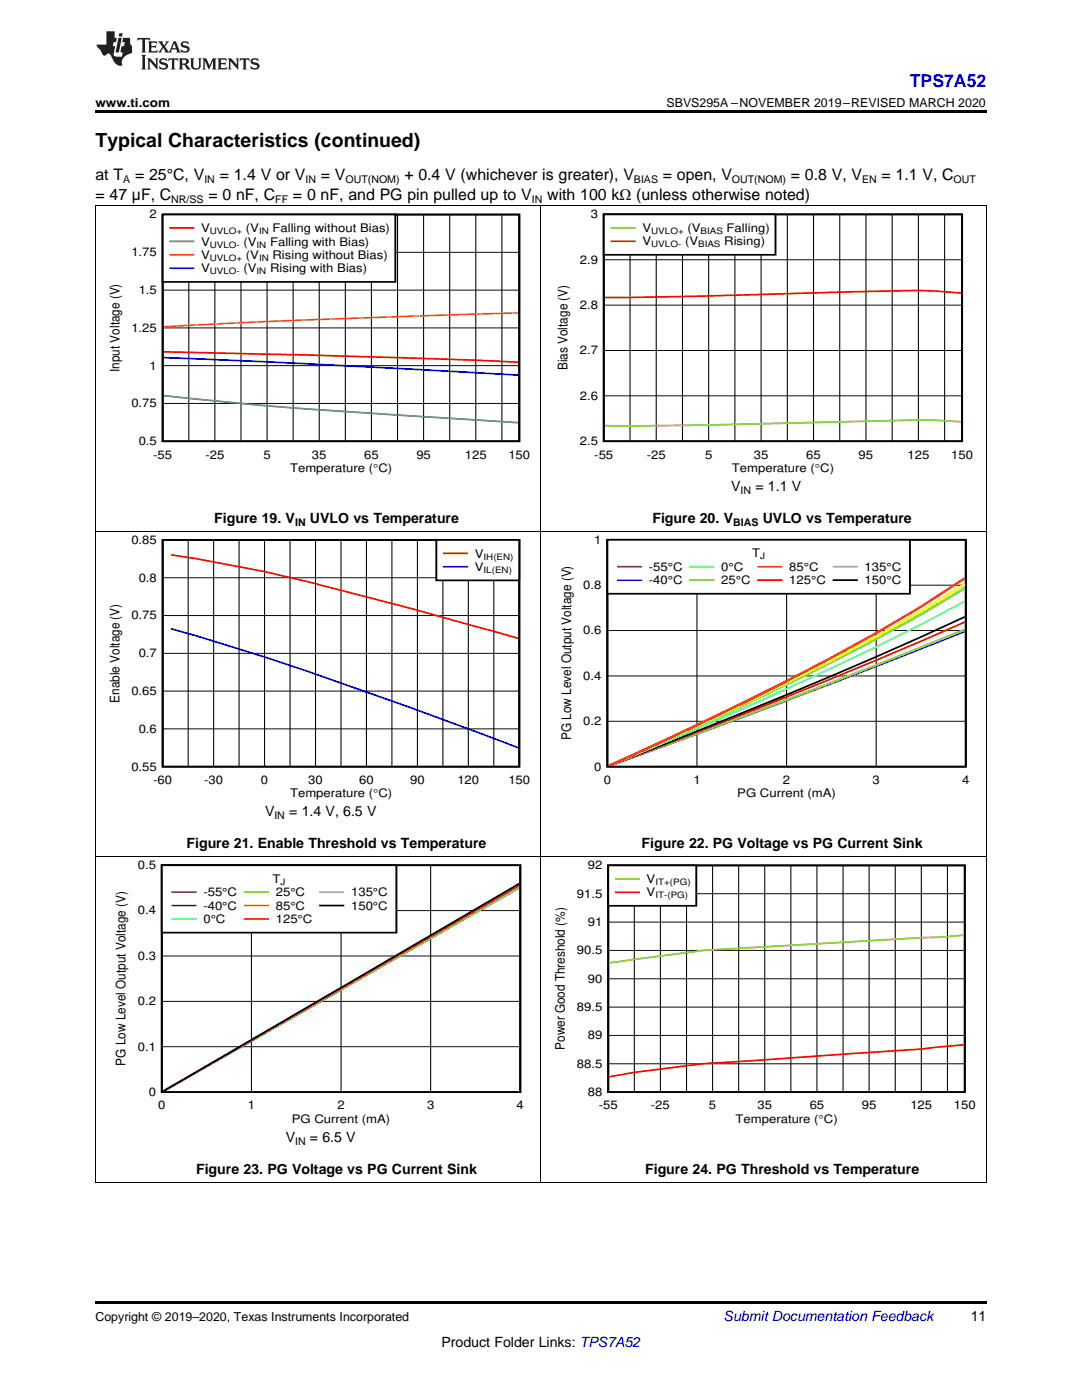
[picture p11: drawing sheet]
<svg xmlns="http://www.w3.org/2000/svg" width="216mm" height="279mm" viewBox="0 0 216 279" stroke-linecap="round" stroke-linejoin="round" font-family="sans-serif">
<defs><g id="words">
<text font-size="3.9" x="19" y="29.3">Typical Characteristics (continued)</text>
<text font-size="3.5" fill="#00f" x="181.5" y="17.3">TPS7A52</text>
<g font-size="3.2">
<text x="19" y="36">at T</text>
<text x="27" y="36">= 25°C, V</text>
<text x="43.9" y="36">= 1.4 V or V</text>
<text x="64" y="36">= V</text>
<text x="80.7" y="36">+ 0.4 V (whichever is greater), V</text>
<text x="132.3" y="36">= open, V</text>
<text x="157.8" y="36">= 0.8 V, V</text>
<text x="175.9" y="36">= 1.1 V, C</text>
<text x="19" y="39.9">= 47 µF, C</text>
<text x="41.6" y="39.9">= 0 nF, C</text>
<text x="58.5" y="39.9">= 0 nF, and PG pin pulled up to V</text>
<text x="109.2" y="39.9">with 100 kΩ (unless otherwise noted)</text>
</g>
<g font-size="2.8">
<text x="145.9" y="98">V</text>
<text x="150.7" y="98">= 1.1 V</text>
<text x="42.8" y="104.3">Figure 19. V</text>
<text x="61.8" y="104.3">UVLO vs Temperature</text>
<text x="130.2" y="104.3">Figure 20. V</text>
<text x="152.2" y="104.3">UVLO vs Temperature</text>
<text x="52.9" y="162.9">V</text>
<text x="57.7" y="162.9">= 1.4 V, 6.5 V</text>
<text x="37.2" y="169.3">Figure 21. Enable Threshold vs Temperature</text>
<text x="128" y="169.3">Figure 22. PG Voltage vs PG Current Sink</text>
<text x="57" y="227.9">V</text>
<text x="61.8" y="227.9">= 6.5 V</text>
<text x="39.1" y="234.2">Figure 23. PG Voltage vs PG Current Sink</text>
<text x="128.7" y="234.2">Figure 24. PG Threshold vs Temperature</text>
<text x="193.7" y="263.6">11</text>
<text x="88.1" y="268.9">Product Folder Links: TPS7A52</text>
</g>
<text font-size="2.8" fill="#0000c8" x="144.4" y="263.6">Submit Documentation Feedback</text>
<g font-size="2.6">
<text x="23.8" y="74.2" transform="rotate(-90 23.8 74.2)">Input Voltage (V)</text>
<text x="113.2" y="73.9" transform="rotate(-90 113.2 73.9)">Bias Voltage (V)</text>
<text x="23.8" y="140.2" transform="rotate(-90 23.8 140.2)">Enable Voltage (V)</text>
<text x="114" y="147.7" transform="rotate(-90 114 147.7)">PG Low Level Output Voltage (V)</text>
<text x="112.7" y="209.5" transform="rotate(-90 112.7 209.5)">Power Good Threshold (%)</text>
<text x="25.1" y="212.7" transform="rotate(-90 25.1 212.7)">PG Low Level Output Voltage (V)</text>
</g>
<g font-size="2.5">
<text x="19" y="21.4">www.ti.com</text>
<text x="133" y="21.4">SBVS295A –NOVEMBER 2019–REVISED MARCH 2020</text>
<text x="19" y="263.6">Copyright © 2019–2020, Texas Instruments Incorporated</text>
</g>
<g font-size="2.4">
<text x="29.9" y="43.6">2</text>
<text x="40.1" y="46.3">V</text>
<text x="49.1" y="46.3">(V</text>
<text x="54.4" y="46.3">Falling without Bias)</text>
<text x="117.9" y="43.6">3</text>
<text x="128.2" y="46.3">V</text>
<text x="137.2" y="46.3">(V</text>
<text x="145" y="46.3">Falling)</text>
<text x="26.2" y="51.1">1.75</text>
<text x="40.1" y="49">V</text>
<text x="40.1" y="51.7">V</text>
<text x="48.6" y="49">(V</text>
<text x="49.1" y="51.7">(V</text>
<text x="53.9" y="49">Falling with Bias)</text>
<text x="54.4" y="51.7">Rising without Bias)</text>
<text x="115.7" y="52.6">2.9</text>
<text x="128.2" y="49">V</text>
<text x="136.7" y="49">(V</text>
<text x="144.5" y="49">Rising)</text>
<text x="27.7" y="58.7">1.5</text>
<text x="40.1" y="54.4">V</text>
<text x="48.6" y="54.4">(V</text>
<text x="53.9" y="54.4">Rising with Bias)</text>
<text x="115.7" y="61.7">2.8</text>
<text x="26.2" y="66.2">1.25</text>
<text x="115.7" y="70.7">2.7</text>
<text x="29.9" y="73.7">1</text>
<text x="26.2" y="81.3">0.75</text>
<text x="115.7" y="79.8">2.6</text>
<text x="27.7" y="88.8">0.5</text>
<text x="115.7" y="88.8">2.5</text>
<text x="30.6" y="91.5">-55</text>
<text x="41" y="91.5">-25</text>
<text x="52.6" y="91.5">5</text>
<text x="57.9" y="94.2">Temperature (qC)</text>
<text x="62.3" y="91.5">35</text>
<text x="72.7" y="91.5">65</text>
<text x="83.1" y="91.5">95</text>
<text x="92.8" y="91.5">125</text>
<text x="101.4" y="91.5">150</text>
<text x="118.6" y="91.5">-55</text>
<text x="129" y="91.5">-25</text>
<text x="140.7" y="91.5">5</text>
<text x="146" y="94.2">Temperature (qC)</text>
<text x="150.4" y="91.5">35</text>
<text x="160.9" y="91.5">65</text>
<text x="171.3" y="91.5">95</text>
<text x="181.1" y="91.5">125</text>
<text x="189.8" y="91.5">150</text>
<text x="26.2" y="108.5">0.85</text>
<text x="94.7" y="111.3">V</text>
<text x="94.7" y="114">V</text>
<text x="118.6" y="108.5">1</text>
<text x="129.5" y="113.9">-55°C</text>
<text x="143.9" y="113.9">0°C</text>
<text x="150.1" y="111.3">T</text>
<text x="157.5" y="113.9">85°C</text>
<text x="172.5" y="113.9">135°C</text>
<text x="27.7" y="116.1">0.8</text>
<text x="116.4" y="117.6">0.8</text>
<text x="129.5" y="116.6">-40°C</text>
<text x="143.9" y="116.6">25°C</text>
<text x="157.5" y="116.6">125°C</text>
<text x="172.5" y="116.6">150°C</text>
<text x="26.2" y="123.6">0.75</text>
<text x="27.7" y="131.2">0.7</text>
<text x="116.4" y="126.6">0.6</text>
<text x="116.4" y="135.7">0.4</text>
<text x="26.2" y="138.7">0.65</text>
<text x="27.7" y="146.2">0.6</text>
<text x="116.4" y="144.7">0.2</text>
<text x="26.2" y="153.8">0.55</text>
<text x="118.6" y="153.8">0</text>
<text x="30.6" y="156.5">-60</text>
<text x="40.7" y="156.5">-30</text>
<text x="52.1" y="156.5">0</text>
<text x="57.9" y="159.1">Temperature (qC)</text>
<text x="61.5" y="156.5">30</text>
<text x="71.7" y="156.5">60</text>
<text x="81.8" y="156.5">90</text>
<text x="91.3" y="156.5">120</text>
<text x="101.4" y="156.5">150</text>
<text x="120.5" y="156.5">0</text>
<text x="138.3" y="156.5">1</text>
<text x="147.1" y="159.1">PG Current (mA)</text>
<text x="156.2" y="156.5">2</text>
<text x="174.1" y="156.5">3</text>
<text x="192" y="156.5">4</text>
<text x="27.5" y="173.4">0.5</text>
<text x="117.3" y="173.5">92</text>
<text x="40.6" y="178.9">-55°C</text>
<text x="54.4" y="176.2">T</text>
<text x="55" y="178.9">25°C</text>
<text x="70" y="178.9">135°C</text>
<text x="115.1" y="179.1">91.5</text>
<text x="129" y="176.2">V</text>
<text x="129" y="178.9">V</text>
<text x="27.5" y="182.5">0.4</text>
<text x="40.6" y="181.6">-40°C</text>
<text x="40.6" y="184.2">0°C</text>
<text x="55" y="181.6">85°C</text>
<text x="55" y="184.2">125°C</text>
<text x="70" y="181.6">150°C</text>
<text x="117.3" y="184.8">91</text>
<text x="27.5" y="191.6">0.3</text>
<text x="115.1" y="190.4">90.5</text>
<text x="117.3" y="196.1">90</text>
<text x="27.5" y="200.6">0.2</text>
<text x="115.1" y="201.8">89.5</text>
<text x="27.5" y="209.7">0.1</text>
<text x="117.3" y="207.4">89</text>
<text x="115.1" y="213.1">88.5</text>
<text x="29.7" y="218.7">0</text>
<text x="31.6" y="221.4">0</text>
<text x="49.4" y="221.4">1</text>
<text x="67.3" y="221.4">2</text>
<text x="85.2" y="221.4">3</text>
<text x="103.1" y="221.4">4</text>
<text x="117.3" y="218.7">88</text>
<text x="119.5" y="221.4">-55</text>
<text x="129.9" y="221.4">-25</text>
<text x="141.5" y="221.4">5</text>
<text x="151.2" y="221.4">35</text>
<text x="161.6" y="221.4">65</text>
<text x="172" y="221.4">95</text>
<text x="181.7" y="221.4">125</text>
<text x="190.3" y="221.4">150</text>
<text x="58.2" y="224.1">PG Current (mA)</text>
<text x="146.8" y="224.1">Temperature (qC)</text>
</g>
<g font-size="2.1">
<text x="24.6" y="36.6">A</text>
<text x="34.2" y="40.5">NR/SS</text>
<text x="40.8" y="36.6">IN</text>
<text x="54.9" y="40.5">FF</text>
<text x="61" y="36.6">IN</text>
<text x="68.9" y="36.6">OUT(NOM)</text>
<text x="106.1" y="40.5">IN</text>
<text x="126.5" y="36.6">BIAS</text>
<text x="146" y="36.6">OUT(NOM)</text>
<text x="172" y="36.6">EN</text>
<text x="190.3" y="36.6">OUT</text>
<text x="147.8" y="98.5">IN</text>
<text x="58.9" y="104.9">IN</text>
<text x="146.3" y="104.9">BIAS</text>
<text x="54.8" y="163.5">IN</text>
<text x="58.9" y="228.4">IN</text>
</g>
<g font-size="1.8">
<text x="41.9" y="46.7">UVLO+</text>
<text x="51.7" y="46.7">IN</text>
<text x="129.9" y="46.7">UVLO+</text>
<text x="139.8" y="46.7">BIAS</text>
<text x="41.9" y="49.4">UVLO-</text>
<text x="41.9" y="52.1">UVLO+</text>
<text x="51.2" y="49.4">IN</text>
<text x="51.7" y="52.1">IN</text>
<text x="129.9" y="49.4">UVLO-</text>
<text x="139.3" y="49.4">BIAS</text>
<text x="41.9" y="54.8">UVLO-</text>
<text x="51.2" y="54.8">IN</text>
<text x="96.5" y="111.7">IH(EN)</text>
<text x="151.7" y="111.7">J</text>
<text x="96.5" y="114.4">IL(EN)</text>
<text x="56" y="176.6">J</text>
<text x="130.8" y="176.6">IT+(PG)</text>
<text x="130.8" y="179.3">IT-(PG)</text>
</g>
</g></defs>
<path d="M19 235.9l.2 .1zM196.7 235.9l.1 .1zM19 259.7h177.8v.5h-177.8z" fill="#000"/>
<path d="M19.1 171v65M50.2 172.7v45.3M68.1 172.7v45.3M85.9 172.7v45.3M107.9 171v65M196.8 171v65M32.3 199.8h71.5M32.3 190.8h71.5M32.3 181.7h71.5M32.3 208.9h71.5M19 235.9h177.8" fill="none" stroke="#000" stroke-width=".2"/>
<path d="M32.3 172.7h71.5v45.3h-71.5zM103.6 176.3l-71 41.5" fill="none" stroke="#000" stroke-width=".36"/>
<path d="M68.1 197.5l-35.5 20.3" fill="none" stroke="#800080" stroke-width=".36"/>
<path d="M103.6 177.2l-71 40.6" fill="none" stroke="#36f" stroke-width=".36"/>
<path d="M68.1 197.5l-35.5 20.3" fill="none" stroke="#3cc" stroke-width=".36"/>
<path d="M103.6 177.1l-71 40.7" fill="none" stroke="#9c0" stroke-width=".36"/>
<path d="M68.1 197.3l-35.5 20.5" fill="none" stroke="#f90" stroke-width=".36"/>
<path d="M103.6 176.7l-71 41.1" fill="none" stroke="#f00" stroke-width=".36"/>
<path d="M68.1 197.1l-35.5 20.7" fill="none" stroke="#f0f" stroke-width=".36"/>
<path d="M32.3 172.7h46.8v13.4h-46.8z" fill-rule="evenodd" fill="#fff"/>
<path d="M32.3 172.7h46.8v13.4h-46.8zM121.4 172.7h71.1v45.3h-71.1zM63.9 180.7h4.6" fill="none" stroke="#000" stroke-width=".36"/>
<path d="M34.4 178h4.6" fill="none" stroke="#800080" stroke-width=".36"/>
<path d="M34.4 180.7h4.6" fill="none" stroke="#36f" stroke-width=".36"/>
<path d="M34.4 183.4h4.6" fill="none" stroke="#3cc" stroke-width=".36"/>
<path d="M48.8 178h4.7M192.3 186.6l-5 .5h-3.5l-43.3 2.6-19 2.5" fill="none" stroke="#9c0" stroke-width=".36"/>
<path d="M48.8 180.7h4.7" fill="none" stroke="#f90" stroke-width=".36"/>
<path d="M48.8 183.4h4.7M192.3 208.5l-8.5 .9-43.3 2.9-13.9 1.7-5.1 .9" fill="none" stroke="#f00" stroke-width=".36"/>
<path d="M63.9 178h4.6" fill="none" stroke="#f0f" stroke-width=".36"/>
<g fill="none" stroke="#000" stroke-width=".2">
<path d="M121.4 178.4h71.1M126.6 172.7v45.3M131.8 172.7v45.3M137 172.7v45.3M142.2 172.7v45.3M147.4 172.7v45.3M152.6 172.7v45.3M157.8 172.7v45.3M163 172.7v45.3M168.2 172.7v45.3M173.4 172.7v45.3M178.6 172.7v45.3"/>
<path d="M183.8 172.7v45.3M189.1 172.7v45.3M121.4 195.3h71.1M121.4 189.7h71.1M121.4 184h71.1M121.4 212.3h71.1M121.4 206.6h71.1M121.4 201h71.1"/>
</g>
<path d="M121.4 172.7h17.5v8.1h-17.5z" fill-rule="evenodd" fill="#fff"/>
<path d="M32.5 107.8h71.1v45.2h-71.1zM121.4 172.7h17.5v8.1h-17.5z" fill="none" stroke="#000" stroke-width=".36"/>
<path d="M122.9 175.4h4.6" fill="none" stroke="#9c0" stroke-width=".36"/>
<path d="M34.2 110.7l5 .8 13.6 2.6a1039.4 1039.4 0 0 1 50.6 13.3M122.9 178.1h4.6" fill="none" stroke="#f00" stroke-width=".36"/>
<g fill="none" stroke="#000" stroke-width=".2">
<path d="M19.1 106.1v64.9M32.5 115.3h71.1M37.5 107.8v45.2M42.6 107.8v45.2M47.7 107.8v45.2M52.8 107.8v45.2M57.9 107.8v45.2M63 107.8v45.2M68 107.8v45.2M73.1 107.8v45.2M78.2 107.8v45.2M83.3 107.8v45.2"/>
<path d="M88.4 107.8v45.2M93.4 107.8v45.2M98.5 107.8v45.2M107.9 106.1v64.9M196.8 106.1v64.9M32.5 137.9h71.1M32.5 130.4h71.1M32.5 122.8h71.1M32.5 145.5h71.1M19 171h177.8"/>
</g>
<path d="M34.2 125.5a604.4 604.4 0 0 1 47.4 15.6l21.8 8.1" fill="none" stroke="#00f" stroke-width=".36"/>
<path d="M87.1 107.8h16.5v8h-16.5z" fill-rule="evenodd" fill="#fff"/>
<path d="M87.1 107.8h16.5v8h-16.5zM121.2 107.7h71.5v45.3h-71.5zM192.5 123.1a1330.2 1330.2 0 0 1-70.9 29.7" fill="none" stroke="#000" stroke-width=".36"/>
<path d="M88.6 110.4h4.6M192.5 124.1a1571.8 1571.8 0 0 1-70.9 28.7" fill="none" stroke="#f00" stroke-width=".36"/>
<path d="M88.6 113.1h4.6" fill="none" stroke="#00f" stroke-width=".36"/>
<path d="M121.2 116.8h71.5M139.1 107.7v45.3M157 107.7v45.3M174.8 107.7v45.3M121.2 134.9h71.5M121.2 125.8h71.5M121.2 143.9h71.5" fill="none" stroke="#000" stroke-width=".2"/>
<path d="M157 139.9l-35.4 12.9" fill="none" stroke="#800080" stroke-width=".36"/>
<path d="M192.5 126a2401.2 2401.2 0 0 1-70.8 26.8" fill="none" stroke="#36f" stroke-width=".36"/>
<path d="M157 139.7l-35.3 13.1" fill="none" stroke="#3cc" stroke-width=".36"/>
<path d="M192.5 125.6a2107.3 2107.3 0 0 1-70.9 27.2" fill="none" stroke="#9c0" stroke-width=".36"/>
<path d="M157 139.1l-35.4 13.7" fill="none" stroke="#f90" stroke-width=".36"/>
<path d="M157 138.7l-35.4 14.1" fill="none" stroke="#f0f" stroke-width=".36"/>
<path d="M157 137.5l-17.9 7.9-17.5 7.4" fill="none" stroke="#0af" stroke-width=".36"/>
<path d="M192.5 120a704.2 704.2 0 0 1-58.8 27.7l-12.1 5.1" fill="none" stroke="#0ff" stroke-width=".36"/>
<path d="M157 136.6l-17.9 8.4-17.5 7.8" fill="none" stroke="#0f5" stroke-width=".36"/>
<path d="M192.5 117.4a427.5 427.5 0 0 1-44.5 23.4l-26.4 12" fill="none" stroke="#0f0" stroke-width=".51"/>
<path d="M157 136.4l-17.9 8.5-17.5 7.9" fill="none" stroke="#af0" stroke-width=".51"/>
<path d="M192.5 116.6a397.1 397.1 0 0 1-44.5 24.1l-14.3 6.7-12.1 5.4" fill="none" stroke="#ff0" stroke-width=".51"/>
<path d="M157 136l-17.9 8.7-17.5 8.1" fill="none" stroke="#fa0" stroke-width=".51"/>
<path d="M192.5 115.4a352 352 0 0 1-44.5 25l-14.3 6.8-12.1 5.6" fill="none" stroke="#f50" stroke-width=".51"/>
<path d="M121.2 107.7h60.4v10.8h-60.4z" fill-rule="evenodd" fill="#fff"/>
<path d="M32.5 42.8h71.1v45.3h-71.1zM121.2 107.7h60.4v10.8h-60.4zM166.3 115.8h4.7" fill="none" stroke="#000" stroke-width=".36"/>
<path d="M123.3 113.1h4.6" fill="none" stroke="#800080" stroke-width=".36"/>
<path d="M123.3 115.8h4.6" fill="none" stroke="#36f" stroke-width=".36"/>
<path d="M137.7 113.1h4.7" fill="none" stroke="#3cc" stroke-width=".36"/>
<path d="M137.7 115.8h4.7" fill="none" stroke="#9c0" stroke-width=".36"/>
<path d="M103.4 62.5l-8.5 .2a2264.7 2264.7 0 0 0-62.3 2.5M151.3 113.1h4.7" fill="none" stroke="#f90" stroke-width=".36"/>
<path d="M32.6 70.2l27.6 .6a1238.9 1238.9 0 0 1 43.2 1.5M151.3 115.8h4.7" fill="none" stroke="#f00" stroke-width=".36"/>
<path d="M166.3 113.1h4.7" fill="none" stroke="#f0f" stroke-width=".36"/>
<g fill="none" stroke="#000" stroke-width=".2">
<path d="M19.1 41.1v65M32.5 57.9h71.1M32.5 50.4h71.1M37.7 42.8v45.3M42.9 42.8v45.3M48.1 42.8v45.3M53.3 42.8v45.3M58.5 42.8v45.3M63.7 42.8v45.3M68.9 42.8v45.3M74.1 42.8v45.3M79.3 42.8v45.3"/>
<path d="M84.5 42.8v45.3M89.7 42.8v45.3M94.9 42.8v45.3M100.2 42.8v45.3M107.9 41.1v65M196.8 41.1v65M32.5 73h71.1M32.5 65.4h71.1M32.5 80.5h71.1M19 106h177.8"/>
</g>
<path d="M32.6 78.9a831.1 831.1 0 0 0 48.5 4l22.3 1.5" fill="none" stroke="#396" stroke-width=".36"/>
<path d="M32.6 71.4l27.6 1.1 43.2 2.4" fill="none" stroke="#00f" stroke-width=".36"/>
<path d="M32.5 42.8h46.4v13.5h-46.4z" fill-rule="evenodd" fill="#fff"/>
<path d="M32.5 42.8h46.4v13.5h-46.4zM120.5 42.8h71.5v45.3h-71.5z" fill="none" stroke="#000" stroke-width=".36"/>
<path d="M34 45.5h4.6M191.8 58.5l-8.5-.5-14 .3a1577.3 1577.3 0 0 1-48.6 1.1" fill="none" stroke="#f00" stroke-width=".36"/>
<path d="M34 48.2h4.6" fill="none" stroke="#396" stroke-width=".36"/>
<path d="M34 50.8h4.6" fill="none" stroke="#f90" stroke-width=".36"/>
<path d="M34 53.5h4.6" fill="none" stroke="#00f" stroke-width=".36"/>
<g fill="none" stroke="#000" stroke-width=".2">
<path d="M120.5 51.8h71.5M125.7 42.8v45.3M130.9 42.8v45.3M136.2 42.8v45.3M141.4 42.8v45.3M146.6 42.8v45.3M151.9 42.8v45.3M157.1 42.8v45.3M162.3 42.8v45.3M167.6 42.8v45.3M172.8 42.8v45.3M178 42.8v45.3"/>
<path d="M183.3 42.8v45.3M188.5 42.8v45.3M120.5 79h71.5M120.5 69.9h71.5M120.5 60.9h71.5"/>
</g>
<path d="M191.8 84.2l-8.5-.4-14 .4a1300.5 1300.5 0 0 1-48.6 .8" fill="none" stroke="#9c0" stroke-width=".36"/>
<path d="M120.5 42.8h34.2v8.1h-34.2z" fill-rule="evenodd" fill="#fff"/>
<path d="M120.5 42.8h34.2v8.1h-34.2z" fill="none" stroke="#000" stroke-width=".36"/>
<path d="M122 45.5h4.6" fill="none" stroke="#9c0" stroke-width=".36"/>
<path d="M122 48.1h4.6" fill="none" stroke="#f00" stroke-width=".36"/>
<path d="M19 41.1h177.8" fill="none" stroke="#000" stroke-width=".2"/>
<path d="M19 22h177.8v.5h-177.8z" fill="#000"/>
<g fill="#231f20">
<path d="M27.5 7.6l-.1 .5 .4-.2h.6v.1v2.1l-.2 .4h1l-.3-.4v-2.1l.1-.1h.5l.5 .2-.2-.5zM29.5 8.3l.2 .3v1.5l-.2 .4h1.8l.2-.6a1.04 1.04 0 0 1-1.3 .2v-.7h.6l.3 .2v-.6l-.3 .2h-.6v-.6l.8-.1 .4 .3-.2-.5zM31.5 8.3l.9 1.1-.9 1.1h.8l-.2-.2 .5-.7 .4 .7-.2 .2h1.5l-.1-.2 .1-.4h.9l.1 .4-.2 .2h1l-.3-.3-.7-1.9h-.5l-.9 2-.8-1 .9-1h-.8l.1 .3-.3 .5-.4-.6 .2-.2zM34.7 8.6l.4 1h-.7zM36.3 8.4a.63 .63 0 0 0-.2 .7 .63 .63 0 0 0 .6 .4l.6 .2 .1 .2a.75 .75 0 0 1-.7 .4 .75 .75 0 0 1-.6-.5l.1 .7 .1-.1a1.11 1.11 0 0 0 1.5-.6 1.13 1.13 0 0 0-1.2-.8l-.1-.4a1.04 1.04 0 0 1 1.2 .2l-.2-.5-.1 .1-.5-.2zM28.2 10.9l.2 .4v2.2l-.2 .4h1l-.3-.4v-2.2l.3-.4zM29.3 11.6l.3 .4v1.5l-.3 .4h.8l-.2-.4v-1.3l1.5 1.7v-1.9l.2-.4h-.7l.2 .4v.9l-1.1-1.3zM32 11.8a.62 .62 0 0 0-.2 .7 .62 .62 0 0 0 .6 .4l.6 .1 .1 .3a.76 .76 0 0 1-.7 .3 .76 .76 0 0 1-.6-.4l.1 .7 .1-.1a1.11 1.11 0 0 0 1.5-.6 1.13 1.13 0 0 0-1.2-.8l-.1-.4a1.04 1.04 0 0 1 1.2 .2l-.2-.6-.1 .1-.5-.1zM33.7 11.6l-.2 .6a.61 .61 0 0 1 .8-.3v1.6l-.2 .4h.9l-.2-.4v-1.6a.63 .63 0 0 1 .8 .3l-.2-.6zM35.6 11.6l.3 .4v1.5l-.3 .4h1l-.2-.2v-.8l.5 .2a.76 .76 0 0 0 1.2 .7l-1-1a.58 .58 0 0 0 .6-.5 .58 .58 0 0 0-.5-.6zM36.4 11.9h.1a.45 .45 0 0 1 .5 .1 .45 .45 0 0 1 .1 .5l-.7 .2zM37.9 11.6l.2 .2a2.17 2.17 0 0 0 .3 1.9 .99 .99 0 0 0 1.6-.6v-1.1l.2-.4h-.7l.2 .2a1.92 1.92 0 0 1-.2 1.8 .6 .6 0 0 1-.9-.5v-1.1l.2-.4zM40.4 11.6l.2 .4v1.5l-.2 .4h.7l-.2-.4v-1.4l.8 1.8 .8-1.8v1.4l-.2 .4h.9l-.2-.4v-1.5l.2-.4h-.8l-.6 1.5-.6-1.5zM43.4 11.6l.2 .4v1.5l-.2 .4h1.8l.2-.6a1.04 1.04 0 0 1-1.3 .1v-.6h.5l.4 .2v-.6l-.4 .2h-.5v-.7h.8l.3 .3-.1-.6zM45.5 11.6l.2 .4v1.5l-.2 .4h.7l-.2-.4v-1.3l1.5 1.7v-1.9l.2-.4h-.7l.2 .4v.9l-1.1-1.3zM47.9 11.6l-.1 .6a.61 .61 0 0 1 .8-.3v1.6l-.3 .4h1l-.3-.4 .1-1.6a.63 .63 0 0 1 .7 .3l-.1-.6zM50.2 11.8a.62 .62 0 0 0-.2 .7 .62 .62 0 0 0 .6 .4l.6 .1 .2 .3a.76 .76 0 0 1-.8 .3 .76 .76 0 0 1-.6-.4l.1 .7 .2-.1a1.11 1.11 0 0 0 1.5-.6 1.13 1.13 0 0 0-1.3-.8l-.1-.4a1.04 1.04 0 0 1 1.2 .2l-.1-.6-.2 .1-.5-.1z"/>
<path d="M21.2 6.3v2.6h-1.9l.1 .4 .7 .9a.91 .91 0 0 0 1 .8 .56 .56 0 0 1 .5-.3 .56 .56 0 0 1 .5 .3l.4 .8a1.53 1.53 0 0 0 1.9 1.2 1.54 1.54 0 0 1 1-2.1l.9-.3v-1.4a1.52 1.52 0 0 1-.3-1.6h-1.4l-.2 .8h.5l-.2 .8h-.4l-.2 1v.2l.4 .1-.2 .8a1.93 1.93 0 0 1-1.6-.3l.3-1.8h-.5l.2-.8h.4l.2-.8h-.4v-1.3zM23.6 7.6l-.6 2.9h.7l.6-2.9zM23.8 6.6l-.1 .7h.6l.2-.7z"/>
</g>
<use href="#words"/>
</svg>
